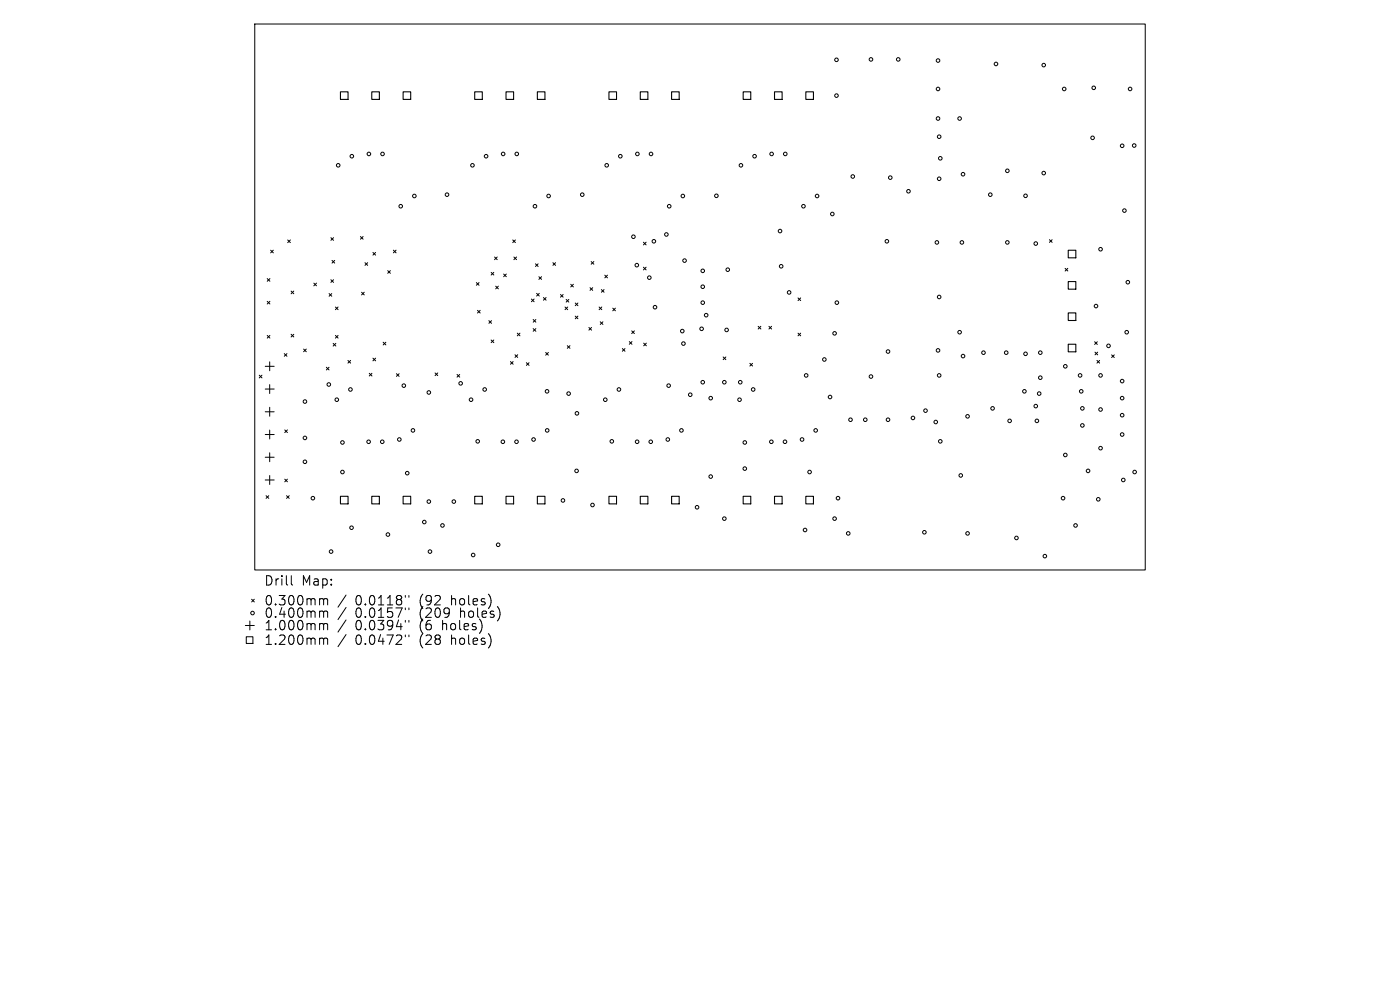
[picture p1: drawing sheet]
<svg xmlns="http://www.w3.org/2000/svg" width="297mm" height="210mm" viewBox="0 0 297 210" stroke-linecap="round" stroke-linejoin="round" font-family="sans-serif">
<defs><g id="words">
<g font-size="2.8">
<text x="56" y="124.5">Drill</text>
<text x="64" y="124.5">Map:</text>
<text x="56" y="128.7">0.300mm</text>
<text x="56" y="131.3">0.400mm</text>
<text x="75.4" y="128.7">0.0118&quot;</text>
<text x="75.4" y="131.3">0.0157&quot;</text>
<text x="89.1" y="128.7">(92</text>
<text x="89.1" y="131.3">(209</text>
<text x="96" y="128.7">holes)</text>
<text x="97.9" y="131.3">holes)</text>
<text x="56" y="134">1.000mm</text>
<text x="56" y="137.1">1.200mm</text>
<text x="75.4" y="134">0.0394&quot;</text>
<text x="75.4" y="137.1">0.0472&quot;</text>
<text x="89.1" y="134">(6</text>
<text x="89.1" y="137.1">(28</text>
<text x="94.1" y="134">holes)</text>
<text x="96" y="137.1">holes)</text>
</g>
</g></defs>
<g fill="none" stroke="#000" stroke-width=".21">
<path d="M54 5.1h189v115.8h-189zM56.7 59.1l.6 .6M57.3 59.1l-.6 .6M57.4 53.1l.6 .5M58 53.1l-.6 .5M61 50.9l.6 .6M61.6 50.9l-.6 .6M70.2 50.4l.6 .6M70.2 59.3l.6 .6M70.4 55.2l.6 .6M70.8 50.4l-.6 .6M70.8 59.3l-.6 .6"/>
<path d="M71 55.2l-.6 .6M76.5 50.2l.5 .5M77 50.2l-.5 .5M77.4 55.7l.6 .6M78 55.7l-.6 .6M79.1 53.6l.6 .5M79.7 53.6l-.6 .5M82.2 57.4l.6 .6M82.8 57.4l-.6 .6M83.5 53.1l.5 .5M84 53.1l-.5 .5M101.1 59.9l.5 .6"/>
<path d="M101.6 59.9l-.5 .6M104.2 57.8l.6 .5M104.8 57.8l-.6 .5M104.9 54.5l.6 .6M105.5 54.5l-.6 .6M106.8 58.1l.6 .6M107.4 58.1l-.6 .6M108.8 50.9l.5 .6M109 54.5l.6 .6M109.3 50.9l-.5 .6M109.6 54.5l-.6 .6M113.6 56l.6 .5"/>
<path d="M114.2 56l-.6 .5M114.3 58.7l.6 .6M114.9 58.7l-.6 .6M117.3 55.7l.6 .6M117.9 55.7l-.6 .6M125.4 55.5l.6 .5M126 55.5l-.6 .5M128.3 58.4l.6 .5M128.9 58.4l-.6 .5M136.5 51.4l.6 .6M136.5 56.7l.6 .6M137.1 51.4l-.6 .6"/>
<path d="M137.1 56.7l-.6 .6M222.6 50.8l.6 .6M223.2 50.8l-.6 .6M226 56.9l.5 .6M226.5 56.9l-.5 .6M55 79.6l.6 .6M55.6 79.6l-.6 .6M56.3 77.7h1.9M56.7 63.9l.6 .6M56.7 71.2l.6 .5M57.2 76.8v1.9M57.3 63.9l-.6 .6"/>
<path d="M57.3 71.2l-.6 .5M60.3 75l.6 .6M60.9 75l-.6 .6M61.8 61.7l.5 .6M61.8 70.9l.5 .6M62.3 61.7l-.5 .6M62.3 70.9l-.5 .6M64.4 74l.6 .6M65 74l-.6 .6M66.6 60.1l.5 .5M67.1 60.1l-.5 .5M69.2 77.9l.6 .6"/>
<path d="M69.8 77.9l-.6 .6M69.8 62.3l.6 .5M70.4 62.3l-.6 .5M70.7 72.8l.5 .6M71.2 65.1l.5 .6M71.2 71.2l.5 .5M71.2 72.8l-.5 .6M71.7 65.1l-.5 .6M71.7 71.2l-.5 .5M73.8 76.5l.6 .5M74.4 76.5l-.6 .5M76.7 62l.6 .6"/>
<path d="M77.3 62l-.6 .6M78.3 79.2l.6 .6M78.9 79.2l-.6 .6M79.1 76l.6 .5M79.7 76l-.6 .5M81.3 72.6l.6 .6M81.9 72.6l-.6 .6M84.1 79.3l.6 .5M84.7 79.3l-.6 .5M92.3 79.1l.6 .6M92.9 79.1l-.6 .6M97 79.4l.5 .6"/>
<path d="M97.5 79.4l-.5 .6M101.3 65.8l.6 .6M101.9 65.8l-.6 .6M103.7 68l.6 .6M104.2 72.1l.6 .6M104.3 68l-.6 .6M104.8 72.1l-.6 .6M105.2 60.7l.5 .6M105.7 60.7l-.5 .6M108.3 76.7l.6 .6M108.9 76.7l-.6 .6M109.3 75.3l.5 .5"/>
<path d="M109.7 70.7l.6 .5M109.8 75.3l-.5 .5M110.3 70.7l-.6 .5M111.7 76.9l.5 .6M112.2 76.9l-.5 .6M112.7 63.4l.6 .6M113.1 67.8l.6 .5M113.1 69.7l.6 .6M113.3 63.4l-.6 .6M113.7 67.8l-.6 .5M113.7 69.7l-.6 .6M113.8 62.2l.6 .6"/>
<path d="M114.4 62.2l-.6 .6M115.3 63.1l.6 .6M115.8 74.8l.5 .5M115.9 63.1l-.6 .6M116.3 74.8l-.5 .5M118.9 62.5l.6 .5M119.5 62.5l-.6 .5M119.9 65.1l.5 .6M120.1 63.5l.6 .6M120.3 73.3l.6 .6M120.4 65.1l-.5 .6M120.7 63.5l-.6 .6"/>
<path d="M120.9 73.3l-.6 .6M121.1 60.3l.5 .6M121.6 60.3l-.5 .6M122 64.3l.6 .5M122 67.1l.6 .5M122.6 64.3l-.6 .5M122.6 67.1l-.6 .5M124.9 69.5l.6 .5M125.2 61l.5 .6M125.5 69.5l-.6 .5M125.7 61l-.5 .6M127.1 65.1l.6 .6"/>
<path d="M127.3 68.3l.6 .5M127.6 61.4l.6 .6M127.7 65.1l-.6 .6M127.9 68.3l-.6 .5M128.2 61.4l-.6 .6M130 65.4l.6 .5M130.6 65.4l-.6 .5M132 73.9l.6 .6M132.6 73.9l-.6 .6M133.5 72.5l.6 .5M134 70.2l.6 .6M134.1 72.5l-.6 .5"/>
<path d="M134.6 70.2l-.6 .6M136.6 72.8l.5 .6M137.1 72.8l-.5 .6M153.4 75.7l.6 .6M154 75.7l-.6 .6M159.1 77.1l.5 .5M159.6 77.1l-.5 .5M160.8 69.2l.6 .6M161.4 69.2l-.6 .6M163.1 69.2l.6 .6M163.7 69.2l-.6 .6M169.3 63.2l.6 .6"/>
<path d="M169.3 70.7l.6 .5M169.9 63.2l-.6 .6M169.9 70.7l-.6 .5M232.2 72.5l.6 .6M232.3 74.7l.6 .6M232.7 76.5l.6 .5M232.8 72.5l-.6 .6M232.9 74.7l-.6 .6M233.3 76.5l-.6 .5M235.8 75.3l.6 .5M236.4 75.3l-.6 .5M56.3 82.5h1.9"/>
<path d="M56.3 87.4h1.9M56.3 92.2h1.9M56.3 97h1.9M57.2 81.6v1.9M57.2 86.4v1.9M57.2 91.2v1.9M57.2 96v1.9M60.4 91.2l.6 .6M61 91.2l-.6 .6M56.3 101.8h1.9M56.4 105.2l.6 .5M57 105.2l-.6 .5"/>
<path d="M57.2 100.9v1.9M60.4 101.6l.6 .6M60.8 105.2l.6 .5M61 101.6l-.6 .6M61.4 105.2l-.6 .5M52.1 132.7h1.9M52.2 135.1h1.5v1.4h-1.5zM53 131.7v1.9M53.4 127.1l.6 .6M54 127.1l-.6 .6M61.8 122.1v1.7l.3 .3M68.1 127l.5 .1 .1 .2"/>
<path d="M68.1 129.6h.3l.3 .3M68.1 132.3h.3l.3 .3M68.1 135.4l.5 .1 .1 .2M68.7 127.3l.2-.3 .5 .1 .1 1.2M68.7 127.3v1M68.7 129.9v1.1M68.7 132.6v1M68.7 135.7v1M68.7 129.9l.2-.3 .5 .1 .1 1.3M68.7 132.6l.2-.3 .5 .1 .1 1.2M68.7 135.7l.2-.3 .5 .1 .1 1.2M73.4 126.2l-1.7 2.6"/>
<path d="M73.4 128.9l-1.7 2.5M73.4 131.5l-1.7 2.6M73.4 134.6l-1.7 2.6M86 126.3v.4M86 129v.3M86 131.6v.4M86 134.7v.4M86.7 126.3v.4M86.7 129v.3M86.7 131.6v.4M86.7 134.7v.4"/>
<circle cx="177.5" cy="12.7" r=".38"/>
<circle cx="184.8" cy="12.6" r=".38"/>
<circle cx="190.6" cy="12.6" r=".38"/>
<circle cx="199" cy="12.8" r=".38"/>
<circle cx="199" cy="18.9" r=".38"/>
<circle cx="211.3" cy="13.6" r=".38"/>
<circle cx="221.4" cy="13.8" r=".38"/>
<circle cx="225.8" cy="18.9" r=".38"/>
<circle cx="232" cy="18.6" r=".38"/>
<circle cx="239.7" cy="18.9" r=".38"/>
<circle cx="71.7" cy="35.1" r=".38"/>
<circle cx="74.6" cy="33.1" r=".38"/>
<circle cx="78.3" cy="32.7" r=".38"/>
<circle cx="81.2" cy="32.7" r=".38"/>
<circle cx="100.2" cy="35.1" r=".38"/>
<circle cx="103.1" cy="33.1" r=".38"/>
<circle cx="106.7" cy="32.7" r=".38"/>
<circle cx="109.6" cy="32.7" r=".38"/>
<circle cx="128.7" cy="35.1" r=".38"/>
<circle cx="131.6" cy="33.1" r=".38"/>
<circle cx="135.2" cy="32.7" r=".38"/>
<circle cx="138.1" cy="32.7" r=".38"/>
<circle cx="157.2" cy="35.1" r=".38"/>
<circle cx="160.1" cy="33.1" r=".38"/>
<circle cx="163.7" cy="32.7" r=".38"/>
<circle cx="166.6" cy="32.7" r=".38"/>
<circle cx="177.5" cy="20.3" r=".38"/>
<circle cx="180.9" cy="37.4" r=".38"/>
<circle cx="188.9" cy="37.7" r=".38"/>
<circle cx="199" cy="25.1" r=".38"/>
<circle cx="199.2" cy="37.9" r=".38"/>
<circle cx="199.2" cy="29" r=".38"/>
<circle cx="199.5" cy="33.6" r=".38"/>
<circle cx="203.6" cy="25.1" r=".38"/>
<circle cx="204.3" cy="37" r=".38"/>
<circle cx="213.7" cy="36.2" r=".38"/>
<circle cx="221.4" cy="36.7" r=".38"/>
<circle cx="231.8" cy="29.2" r=".38"/>
<circle cx="238.1" cy="30.9" r=".38"/>
<circle cx="240.6" cy="30.9" r=".38"/>
<circle cx="85" cy="43.7" r=".38"/>
<circle cx="87.9" cy="41.6" r=".38"/>
<circle cx="94.8" cy="41.3" r=".38"/>
<circle cx="113.5" cy="43.7" r=".38"/>
<circle cx="116.4" cy="41.6" r=".38"/>
<circle cx="123.5" cy="41.3" r=".38"/>
<circle cx="134.4" cy="50.2" r=".38"/>
<circle cx="135.1" cy="56.2" r=".38"/>
<circle cx="137.8" cy="58.9" r=".38"/>
<circle cx="138.7" cy="51.2" r=".38"/>
<circle cx="141.4" cy="49.7" r=".38"/>
<circle cx="142" cy="43.7" r=".38"/>
<circle cx="144.9" cy="41.6" r=".38"/>
<circle cx="145.2" cy="55.3" r=".38"/>
<circle cx="149.1" cy="57.5" r=".38"/>
<circle cx="152" cy="41.5" r=".38"/>
<circle cx="154.4" cy="57.2" r=".38"/>
<circle cx="165.5" cy="49" r=".38"/>
<circle cx="165.7" cy="56.5" r=".38"/>
<circle cx="170.4" cy="43.7" r=".38"/>
<circle cx="173.3" cy="41.6" r=".38"/>
<circle cx="176.6" cy="45.4" r=".38"/>
<circle cx="188.1" cy="51.2" r=".38"/>
<circle cx="192.7" cy="40.6" r=".38"/>
<circle cx="198.8" cy="51.4" r=".38"/>
<circle cx="204.1" cy="51.4" r=".38"/>
<circle cx="210.1" cy="41.3" r=".38"/>
<circle cx="213.7" cy="51.4" r=".38"/>
<circle cx="217.6" cy="41.5" r=".38"/>
<circle cx="219.7" cy="51.7" r=".38"/>
<circle cx="233.5" cy="52.9" r=".38"/>
<circle cx="238.5" cy="44.7" r=".38"/>
<circle cx="239.3" cy="59.9" r=".38"/>
<circle cx="139" cy="65.2" r=".38"/>
<circle cx="144.7" cy="70.2" r=".38"/>
<circle cx="145" cy="72.9" r=".38"/>
<circle cx="148.8" cy="69.7" r=".38"/>
<circle cx="149.1" cy="64.2" r=".38"/>
<circle cx="149.1" cy="60.8" r=".38"/>
<circle cx="149.8" cy="66.9" r=".38"/>
<circle cx="154.1" cy="70" r=".38"/>
<circle cx="167.4" cy="62" r=".38"/>
<circle cx="171" cy="79.6" r=".38"/>
<circle cx="174.9" cy="76.3" r=".38"/>
<circle cx="177.1" cy="70.7" r=".38"/>
<circle cx="177.5" cy="64.2" r=".38"/>
<circle cx="184.8" cy="79.9" r=".38"/>
<circle cx="188.4" cy="74.6" r=".38"/>
<circle cx="199" cy="74.3" r=".38"/>
<circle cx="199.2" cy="79.6" r=".38"/>
<circle cx="199.2" cy="63" r=".38"/>
<circle cx="203.6" cy="70.5" r=".38"/>
<circle cx="204.3" cy="75.5" r=".38"/>
<circle cx="208.6" cy="74.8" r=".38"/>
<circle cx="213.5" cy="74.8" r=".38"/>
<circle cx="217.6" cy="75.1" r=".38"/>
<circle cx="220.7" cy="74.8" r=".38"/>
<circle cx="226" cy="77.7" r=".38"/>
<circle cx="229.1" cy="79.6" r=".38"/>
<circle cx="232.5" cy="64.9" r=".38"/>
<circle cx="233.5" cy="79.6" r=".38"/>
<circle cx="235.2" cy="73.4" r=".38"/>
<circle cx="239" cy="70.5" r=".38"/>
<circle cx="64.7" cy="85.2" r=".38"/>
<circle cx="64.7" cy="92.9" r=".38"/>
<circle cx="64.7" cy="98" r=".38"/>
<circle cx="69.8" cy="81.6" r=".38"/>
<circle cx="71.5" cy="84.8" r=".38"/>
<circle cx="72.6" cy="93.9" r=".38"/>
<circle cx="74.3" cy="82.6" r=".38"/>
<circle cx="78.2" cy="93.7" r=".38"/>
<circle cx="81.1" cy="93.7" r=".38"/>
<circle cx="84.7" cy="93.2" r=".38"/>
<circle cx="85.7" cy="81.8" r=".38"/>
<circle cx="87.6" cy="91.3" r=".38"/>
<circle cx="91" cy="83.3" r=".38"/>
<circle cx="97.7" cy="81.3" r=".38"/>
<circle cx="99.9" cy="84.8" r=".38"/>
<circle cx="101.3" cy="93.6" r=".38"/>
<circle cx="102.8" cy="82.6" r=".38"/>
<circle cx="106.7" cy="93.7" r=".38"/>
<circle cx="109.6" cy="93.7" r=".38"/>
<circle cx="113.2" cy="93.2" r=".38"/>
<circle cx="116.1" cy="83" r=".38"/>
<circle cx="116.1" cy="91.3" r=".38"/>
<circle cx="120.6" cy="83.5" r=".38"/>
<circle cx="122.3" cy="99.9" r=".38"/>
<circle cx="122.4" cy="87.7" r=".38"/>
<circle cx="128.4" cy="84.8" r=".38"/>
<circle cx="129.8" cy="93.6" r=".38"/>
<circle cx="131.3" cy="82.6" r=".38"/>
<circle cx="135.2" cy="93.7" r=".38"/>
<circle cx="138.1" cy="93.7" r=".38"/>
<circle cx="141.7" cy="93.2" r=".38"/>
<circle cx="141.9" cy="81.8" r=".38"/>
<circle cx="144.6" cy="91.3" r=".38"/>
<circle cx="146.4" cy="83.7" r=".38"/>
<circle cx="149.1" cy="81.1" r=".38"/>
<circle cx="150.8" cy="84.5" r=".38"/>
<circle cx="153.7" cy="81.1" r=".38"/>
<circle cx="156.9" cy="84.8" r=".38"/>
<circle cx="157" cy="81.1" r=".38"/>
<circle cx="158" cy="93.9" r=".38"/>
<circle cx="158" cy="99.4" r=".38"/>
<circle cx="159.8" cy="82.6" r=".38"/>
<circle cx="163.6" cy="93.7" r=".38"/>
<circle cx="166.5" cy="93.7" r=".38"/>
<circle cx="170.1" cy="93.2" r=".38"/>
<circle cx="173" cy="91.3" r=".38"/>
<circle cx="176.1" cy="84.2" r=".38"/>
<circle cx="180.4" cy="89" r=".38"/>
<circle cx="183.6" cy="89" r=".38"/>
<circle cx="188.4" cy="89" r=".38"/>
<circle cx="193.7" cy="88.7" r=".38"/>
<circle cx="196.3" cy="87.1" r=".38"/>
<circle cx="198.5" cy="89.5" r=".38"/>
<circle cx="199.5" cy="93.6" r=".38"/>
<circle cx="205.3" cy="88.3" r=".38"/>
<circle cx="210.6" cy="86.6" r=".38"/>
<circle cx="214.2" cy="89.3" r=".38"/>
<circle cx="217.3" cy="83" r=".38"/>
<circle cx="219.7" cy="86.1" r=".38"/>
<circle cx="220" cy="89.3" r=".38"/>
<circle cx="220.5" cy="83.5" r=".38"/>
<circle cx="220.7" cy="80.1" r=".38"/>
<circle cx="226" cy="96.5" r=".38"/>
<circle cx="229.4" cy="83" r=".38"/>
<circle cx="229.6" cy="90.2" r=".38"/>
<circle cx="229.6" cy="86.6" r=".38"/>
<circle cx="230.8" cy="99.9" r=".38"/>
<circle cx="233.5" cy="95.1" r=".38"/>
<circle cx="233.5" cy="86.9" r=".38"/>
<circle cx="238.1" cy="88.1" r=".38"/>
<circle cx="238.1" cy="92.2" r=".38"/>
<circle cx="238.1" cy="84.5" r=".38"/>
<circle cx="238.1" cy="80.8" r=".38"/>
<circle cx="66.4" cy="105.7" r=".38"/>
<circle cx="70.2" cy="117" r=".38"/>
<circle cx="72.6" cy="100.1" r=".38"/>
<circle cx="74.6" cy="111.9" r=".38"/>
<circle cx="82.3" cy="113.4" r=".38"/>
<circle cx="86.4" cy="100.4" r=".38"/>
<circle cx="90" cy="110.7" r=".38"/>
<circle cx="91" cy="106.4" r=".38"/>
<circle cx="91.2" cy="117" r=".38"/>
<circle cx="93.9" cy="111.5" r=".38"/>
<circle cx="96.3" cy="106.4" r=".38"/>
<circle cx="100.4" cy="117.7" r=".38"/>
<circle cx="105.7" cy="115.6" r=".38"/>
<circle cx="119.4" cy="106.2" r=".38"/>
<circle cx="125.7" cy="107.1" r=".38"/>
<circle cx="147.9" cy="107.6" r=".38"/>
<circle cx="150.8" cy="101.1" r=".38"/>
<circle cx="153.7" cy="110" r=".38"/>
<circle cx="170.8" cy="112.4" r=".38"/>
<circle cx="171.7" cy="100.1" r=".38"/>
<circle cx="177.1" cy="110" r=".38"/>
<circle cx="177.8" cy="105.7" r=".38"/>
<circle cx="179.9" cy="113.2" r=".38"/>
<circle cx="196.1" cy="112.9" r=".38"/>
<circle cx="203.8" cy="100.9" r=".38"/>
<circle cx="205.3" cy="113.2" r=".38"/>
<circle cx="215.6" cy="114.1" r=".38"/>
<circle cx="221.7" cy="118" r=".38"/>
<circle cx="225.5" cy="105.7" r=".38"/>
<circle cx="228.2" cy="111.5" r=".38"/>
<circle cx="233" cy="105.9" r=".38"/>
<circle cx="238.3" cy="101.8" r=".38"/>
<circle cx="240.7" cy="100.1" r=".38"/>
<circle cx="53.6" cy="130" r=".38"/>
</g>
<g fill="none" stroke="#000" stroke-width=".23">
<path d="M72.2 19.5h1.6v1.6h-1.6zM78.9 19.5h1.6v1.6h-1.6zM85.5 19.5h1.6v1.6h-1.6zM100.7 19.5h1.6v1.6h-1.6zM107.4 19.5h1.6v1.6h-1.6zM114 19.5h1.6v1.6h-1.6zM129.2 19.5h1.6v1.6h-1.6zM135.8 19.5h1.6v1.6h-1.6zM142.5 19.5h1.6v1.6h-1.6zM157.7 19.5h1.6v1.6h-1.6zM164.3 19.5h1.6v1.6h-1.6zM171 19.5h1.6v1.6h-1.6z"/>
<path d="M226.6 53.1h1.6v1.6h-1.6zM226.6 59.7h1.6v1.6h-1.6zM226.6 66.4h1.6v1.6h-1.6zM226.6 73h1.6v1.6h-1.6zM72.2 105.3h1.6v1.6h-1.6zM78.9 105.3h1.6v1.6h-1.6zM85.5 105.3h1.6v1.6h-1.6zM100.7 105.3h1.6v1.6h-1.6zM107.4 105.3h1.6v1.6h-1.6zM114 105.3h1.6v1.6h-1.6zM129.2 105.3h1.6v1.6h-1.6zM135.8 105.3h1.6v1.6h-1.6z"/>
<path d="M142.5 105.3h1.6v1.6h-1.6zM157.7 105.3h1.6v1.6h-1.6zM164.3 105.3h1.6v1.6h-1.6zM171 105.3h1.6v1.6h-1.6z"/>
</g>
<use href="#words"/>
</svg>
